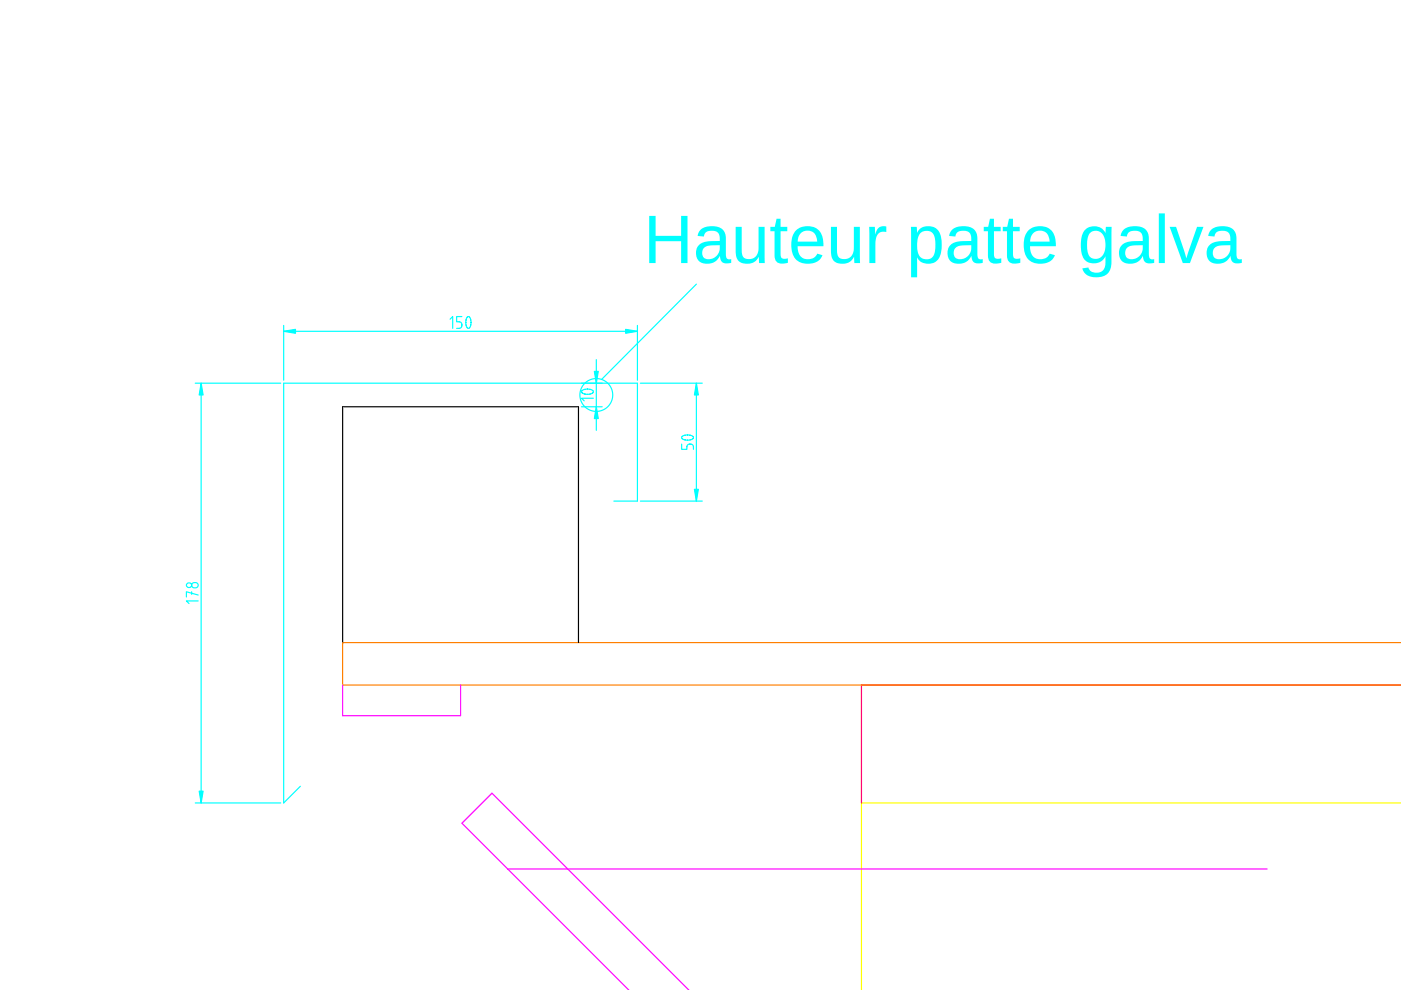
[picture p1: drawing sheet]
<svg xmlns="http://www.w3.org/2000/svg" width="297mm" height="210mm" viewBox="0 0 297 210" stroke-linecap="round" stroke-linejoin="round" font-family="sans-serif">
<path d="M72.6 136.2v-50h50v50" fill="none" stroke="#000" stroke-width=".25"/>
<path d="M297.1 136.2h-224.5v9h224.5" fill="none" stroke="#ff7f00" stroke-width=".25"/>
<path d="M297.1 145.2h-114.5v25" fill="none" stroke="#f00" stroke-width=".25"/>
<path d="M297.1 170.2h-114.5v39.8" fill="none" stroke="#ff0" stroke-width=".25"/>
<path d="M72.6 145.2v6.5h25v-6.5M107.6 184.2h161M133.4 210l-35.5-35.5 6.4-6.3 41.8 41.8" fill="none" stroke="#f0f" stroke-width=".25"/>
<path d="M126.4 76.2v15M123.3 86.2h4.4M135.1 81.2h-75v89" fill="none" stroke="#0ff" stroke-width=".25"/>
<path d="M126.4 86.2l.4 2.5h-.8z" fill="#0ff"/>
<path d="M126.4 86.2l.4 2.5h-.8z" fill="#0ff" stroke="#0ff" stroke-width=".25"/>
<path d="M126 78.7h.8l-.4 2.5z" fill="#0ff"/>
<path d="M126 78.7h.8l-.4 2.5z" fill="#0ff" stroke="#0ff" stroke-width=".25"/>
<path d="M123.4 82.8l.6-.2 .9-.1 .6 .2 .3 .4-.5 .4-1.1 .1-.8-.3-.1-.2zM125.8 84.4h-2.5l.6 .6" fill="none" stroke="#0ff" stroke-width=".25"/>
<path d="M137.6 45.8h1.4v4.2h5.4v-4.2h1.4v10h-1.4v-4.7h-5.4v4.7h-1.4zM148.5 48.7a3.9 3.9 0 0 1 4.9 .2l.5 1.2v3.7a.85 .85 0 0 0 .2 1 .85 .85 0 0 0 .9 .1v.8a1.59 1.59 0 0 1-2.3-1.1l-.1-.3a2.93 2.93 0 0 1-4.7 .7 2.51 2.51 0 0 1 0-2.6 2.51 2.51 0 0 1 2.4-1.2l2.3-.1a1.64 1.64 0 0 0-1.1-2.1l-.5-.1a1.38 1.38 0 0 0-1.8 1.3l-1.3-.2 .3-.8zM149.2 52.6a1.44 1.44 0 0 0-.1 1.9 1.44 1.44 0 0 0 1.9 .3 2.52 2.52 0 0 0 1.6-2.8h-1.4a2.56 2.56 0 0 0-2 .6zM156 48.1h1.3v4.9a1.74 1.74 0 0 0 1.4 2 1.74 1.74 0 0 0 2-1.4l.1-1.1v-4.4h1.3v7.7h-1.2v-1.3a2.78 2.78 0 0 1-4.5 .5l-.4-1.4zM164.6 46.4h.9v1.7h1.4v.9h-1.4v4.9a.99 .99 0 0 0 .5 .9 .99 .99 0 0 0 1 0v.9a2.93 2.93 0 0 1-2.4-.2l-.3-.8-.1-.5v-5.2h-.9v-.9h1zM168.8 48.8a3.4 3.4 0 0 1 3.8-.6 3.4 3.4 0 0 1 2 3.4v.6h-5.5a2.28 2.28 0 0 0 .8 2.3 2.28 2.28 0 0 0 2.4 .3l.5-.3 .5-.7 1.1 .3a3.5 3.5 0 0 1-3.4 1.9 3.5 3.5 0 0 1-3-2.4 5.1 5.1 0 0 1 .8-4.8zM169.9 49.4l-.5 .7-.3 1.1h4.2a2.08 2.08 0 0 0-1.1-2.1 2.08 2.08 0 0 0-2.3 .3zM176.2 48.1h1.3v4.9a1.74 1.74 0 0 0 1.4 2 1.74 1.74 0 0 0 2-1.4l.1-1.1v-4.4h1.3l.1 7.7h-1.3v-1.3a2.78 2.78 0 0 1-4.5 .5l-.4-1.4zM184.3 48.1h1.2v1.6a1.83 1.83 0 0 1 2.4-1.7v1.2a1.69 1.69 0 0 0-2.2 1.8l-.1 4.8h-1.3zM193.1 48.1h1.3v1.2a2.8 2.8 0 0 1 3.3-1.2 2.8 2.8 0 0 1 1.9 3l.1 .4a4.3 4.3 0 0 1-1.5 4.1 2.84 2.84 0 0 1-3.8-1v4.2h-1.2zM195.3 49.3a4.8 4.8 0 0 0-.1 5.2 1.86 1.86 0 0 0 2.1 .3 1.86 1.86 0 0 0 1-1.9v-1a2.84 2.84 0 0 0-1.2-2.9h-1.1zM201.8 48.7a3.9 3.9 0 0 1 5 .2l.4 1.2v3.7a.85 .85 0 0 0 .2 1 .85 .85 0 0 0 1 .1v.8a1.59 1.59 0 0 1-2.4-1.1v-.3a2.93 2.93 0 0 1-4.7 .7 2.51 2.51 0 0 1-.1-2.6 2.51 2.51 0 0 1 2.4-1.2l2.3-.1a1.64 1.64 0 0 0-1.1-2.1l-.5-.1a1.38 1.38 0 0 0-1.7 1.3l-1.4-.2 .3-.8zM202.5 52.6a1.44 1.44 0 0 0 0 1.9 1.44 1.44 0 0 0 1.8 .3 2.52 2.52 0 0 0 1.6-2.8h-1.4a2.56 2.56 0 0 0-2 .6zM209.9 46.4h.8v1.7h1.5v.9h-1.5v4.9a.99 .99 0 0 0 .5 .9 .99 .99 0 0 0 1.1 0v.9a2.93 2.93 0 0 1-2.5-.2l-.2-.4-.1-.9v-5.2h-.9v-.9h.9zM213.9 46.4h.9v1.7h1.4v.9h-1.4v4.9a.99 .99 0 0 0 .5 .9 .99 .99 0 0 0 1 0v.9a2.93 2.93 0 0 1-2.4-.2l-.4-.8v-.5v-5.2h-.9v-.9h.9zM218.1 48.8a3.4 3.4 0 0 1 3.8-.6 3.4 3.4 0 0 1 2 3.4v.6h-5.5a2.28 2.28 0 0 0 .8 2.3 2.28 2.28 0 0 0 2.4 .3l.5-.3 .4-.7 1.2 .3a3.5 3.5 0 0 1-3.4 1.9 3.5 3.5 0 0 1-3-2.4 5.1 5.1 0 0 1 .8-4.8zM219.1 49.4l-.5 .7-.2 1.1h4.1a2.08 2.08 0 0 0-1-2.1 2.08 2.08 0 0 0-2.4 .3zM230.2 48.6a2.77 2.77 0 0 1 4.2 .8l.1-1.3h1.2v7.5a2.9 2.9 0 0 1-3.6 3.2 2.54 2.54 0 0 1-2.6-1.9l1.3-.2a1.91 1.91 0 0 0 2.3 1.1 1.91 1.91 0 0 0 1.3-2.2v-1.2a2.75 2.75 0 0 1-3.2 1.3 2.75 2.75 0 0 1-2-2.8 5.2 5.2 0 0 1 1-4.3zM231.1 49.4a5.4 5.4 0 0 0 0 5.1 2.02 2.02 0 0 0 2.2 .1 2.02 2.02 0 0 0 1-1.9 3.1 3.1 0 0 0-1.4-3.7h-1.1zM238.2 48.7a3.9 3.9 0 0 1 4.9 .2l.4 1.2 .1 3.7a.85 .85 0 0 0 .2 1 .85 .85 0 0 0 .9 .1v.8a1.59 1.59 0 0 1-2.3-1.1l-.1-.3a2.93 2.93 0 0 1-4.7 .7 2.51 2.51 0 0 1 0-2.6 2.51 2.51 0 0 1 2.3-1.2l2.4-.1a1.64 1.64 0 0 0-1.2-2.1l-.5-.1a1.38 1.38 0 0 0-1.7 1.3l-1.3-.2 .3-.8zM238.9 52.6a1.44 1.44 0 0 0-.1 1.9 1.44 1.44 0 0 0 1.9 .3 2.52 2.52 0 0 0 1.6-2.8h-1.4a2.56 2.56 0 0 0-2 .6zM245.7 45.2h1.3v10.6h-1.3zM248 48.1h1.4l2.1 6.7 2.3-6.7h1.4l-2.9 7.7h-1.5zM256.8 48.7a3.9 3.9 0 0 1 4.9 .2l.4 1.2 .1 3.7a.85 .85 0 0 0 .1 1 .85 .85 0 0 0 1 .1v.8a1.59 1.59 0 0 1-2.4-1.1v-.3a2.93 2.93 0 0 1-4.7 .7 2.51 2.51 0 0 1-.1-2.6 2.51 2.51 0 0 1 2.4-1.2l2.4-.1a1.64 1.64 0 0 0-1.2-2.1l-.5-.1a1.38 1.38 0 0 0-1.7 1.3l-1.3-.2 .2-.8zM257.5 52.6a1.44 1.44 0 0 0-.1 1.9 1.44 1.44 0 0 0 1.9 .3 2.52 2.52 0 0 0 1.6-2.8h-1.4a2.56 2.56 0 0 0-2 .6z" fill="#0ff"/>
<g fill="none" stroke="#0ff" stroke-width=".25">
<path d="M42.6 81.2v89M63.7 166.7l-3.6 3.5"/>
<circle cx="126.4" cy="83.7" r="3.5"/>
</g>
<path d="M42.2 167.7h.9l-.5 2.5z" fill="#0ff"/>
<path d="M42.2 167.7h.9l-.5 2.5z" fill="#0ff" stroke="#0ff" stroke-width=".25"/>
<path d="M42.6 81.2l.5 2.5h-.9z" fill="#0ff"/>
<path d="M42.6 81.2l.5 2.5h-.9z" fill="#0ff" stroke="#0ff" stroke-width=".25"/>
<g fill="none" stroke="#0ff" stroke-width=".25">
<path d="M60.1 70.2h75M41.4 81.2h18.1M40.6 125.5v.5M40.7 123.8a.65 .65 0 0 1 1-.3 .65 .65 0 0 1 0 1.1 .66 .66 0 0 1-.8 0 .66 .66 0 0 1-.2-.8zM42 127.4h-2.5l.6 .6M42 126.2l-2.5-.7v1.1M41.4 170.2h18.1"/>
<circle cx="40.1" cy="124.1" r=".52"/>
</g>
<path d="M60.1 70.2l2.5-.4v.9z" fill="#0ff"/>
<path d="M60.1 70.2l2.5-.4v.9z" fill="#0ff" stroke="#0ff" stroke-width=".25"/>
<path d="M132.6 69.8l2.5 .4-2.5 .5z" fill="#0ff"/>
<path d="M132.6 69.8l2.5 .4-2.5 .5z" fill="#0ff" stroke="#0ff" stroke-width=".25"/>
<path d="M60.1 69v11.6M95.4 67.7l.6-.6v2.5M97.9 67.1h-1.1v1.1h.6a.71 .71 0 0 1 .5 .7 .71 .71 0 0 1-.5 .7h-.6M99.1 67.3l.4-.1 .3 .8v1.1l-.5 .5-.3-.3-.2-.6v-.9zM135.1 69v11.6M135.1 81.2v25h-5M147.6 81.2v25" fill="none" stroke="#0ff" stroke-width=".25"/>
<path d="M147.6 81.2l.5 2.5h-.9z" fill="#0ff"/>
<path d="M147.6 81.2l.5 2.5h-.9z" fill="#0ff" stroke="#0ff" stroke-width=".25"/>
<path d="M147.2 103.7h.9l-.5 2.5z" fill="#0ff"/>
<path d="M147.2 103.7h.9l-.5 2.5z" fill="#0ff" stroke="#0ff" stroke-width=".25"/>
<path d="M147.6 60.2l-20 20.3M135.8 81.2h13.1M144.5 94.2v1.1h1.1v-.6a.71 .71 0 0 1 .7-.6 .71 .71 0 0 1 .7 .6v.6M144.7 92.5l.5-.2 .9-.1 .6 .2 .3 .4-.5 .4-1.1 .1-.7-.3-.2-.2zM135.8 106.2h13.1" fill="none" stroke="#0ff" stroke-width=".25"/>
</svg>
